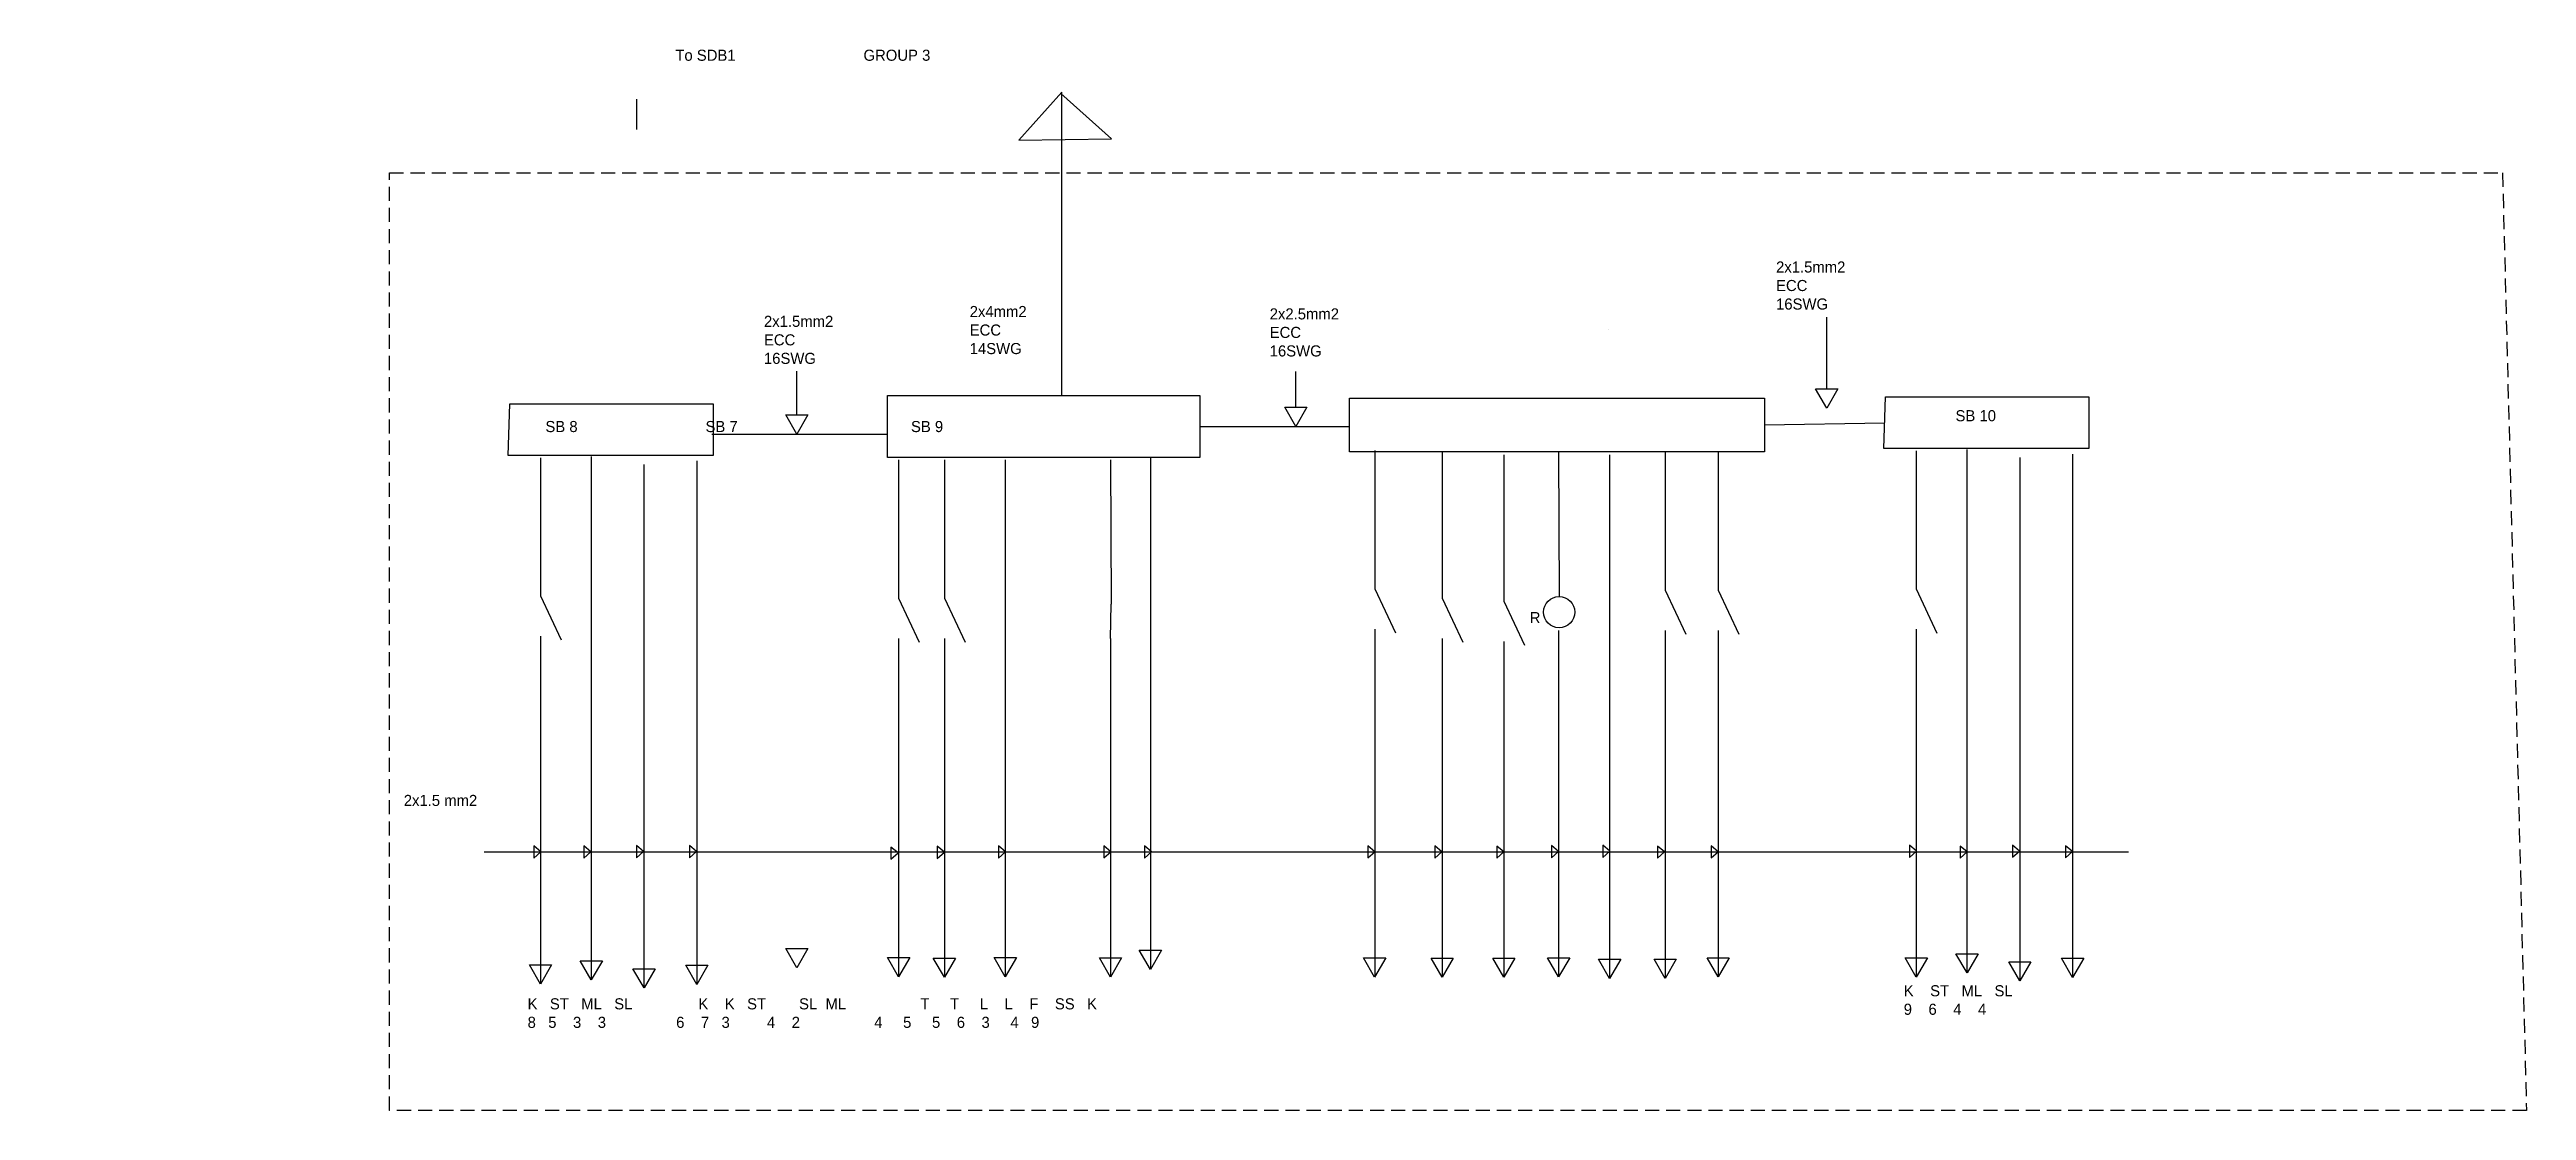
# Model space of a CAD drawing. Header units: inches. Extents: x 382 to 3589, y 252 to 2683.
# Drawn here: x 1436 to 1994, y 2256 to 2495 of the extents above; entities that cross this region are included whole.
import ezdxf

# ---------------------------------------------------------------- set-up
doc = ezdxf.new("R2010")
doc.units = ezdxf.units.IN
doc.linetypes.add('HIDDEN2', pattern=[4.7625, 3.175, -1.5875])

msp = doc.modelspace()

# ---------------------------------------------------------------- linework, layer by layer
for p, q in [((1568.25, 2483.84), (1568.25, 2477.02)), ((1663.99, 2485.36), (1654.31, 2474.55)), ((1675.17, 2474.86), (1663.75, 2485.09)), ((1663.99, 2417.1), (1663.99, 2485.36)), ((1654.31, 2474.55), (1675.17, 2474.86)), ((1787.11, 2431.89), (1787.11, 2431.89)), ((1836.2, 2418.58), (1836.2, 2434.72)), ((1604.33, 2412.75), (1604.33, 2422.58)), ((1716.66, 2414.46), (1716.66, 2422.53)), ((1833.7, 2418.58), (1838.7, 2418.58)), ((1836.2, 2414.25), (1833.7, 2418.58)), ((1838.7, 2418.58), (1836.2, 2414.25)), ((1601.83, 2412.75), (1606.83, 2412.75)), ((1604.33, 2408.42), (1601.83, 2412.75)), ((1606.83, 2412.75), (1604.33, 2408.42)), ((1695.06, 2410.13), (1728.79, 2410.13)), ((1714.16, 2414.46), (1719.16, 2414.46)), ((1716.66, 2410.13), (1714.16, 2414.46)), ((1719.16, 2414.46), (1716.66, 2410.13)), ((1822.19, 2410.46), (1849.26, 2410.98)), ((1585.23, 2408.42), (1624.78, 2408.42)), ((1734.43, 2404.69), (1734.43, 2373.58)), ((1749.61, 2404.4), (1749.61, 2371.49)), ((1763.49, 2403.73), (1763.49, 2370.81)), ((1775.83, 2404.36), (1775.95, 2371.86)), ((1787.29, 2403.71), (1787.29, 2285.88)), ((1799.84, 2404.39), (1799.84, 2373.28)), ((1811.73, 2404.41), (1811.73, 2373.3)), ((1856.36, 2404.67), (1856.36, 2373.57)), ((1867.76, 2404.97), (1867.76, 2287.13)), ((1891.52, 2403.93), (1891.52, 2286.1)), ((1546.63, 2403.1), (1546.63, 2372)), ((1558.02, 2403.4), (1558.02, 2285.57)), ((1569.9, 2401.59), (1569.9, 2283.76)), ((1581.79, 2402.37), (1581.79, 2284.53)), ((1627.23, 2402.59), (1627.23, 2371.49)), ((1637.55, 2402.59), (1637.55, 2371.49)), ((1651.25, 2402.59), (1651.25, 2362.39)), ((1674.95, 2402.59), (1675.07, 2370.09)), ((1683.93, 2403.16), (1683.93, 2287.96)), ((1879.64, 2403.16), (1879.64, 2285.33)), ((1546.63, 2372), (1551.28, 2362.06)), ((1627.23, 2371.49), (1631.88, 2361.55)), ((1637.55, 2371.49), (1642.2, 2361.55)), ((1674.95, 2362.39), (1675.07, 2370.09)), ((1734.43, 2373.58), (1739.08, 2363.64)), ((1749.61, 2371.49), (1754.27, 2361.55)), ((1763.49, 2370.81), (1768.14, 2360.87)), ((1799.84, 2373.28), (1804.5, 2363.34)), ((1811.73, 2373.3), (1816.38, 2363.36)), ((1856.36, 2373.57), (1861.02, 2363.63)), ((1734.43, 2364.49), (1734.43, 2316.5)), ((1856.36, 2364.47), (1856.36, 2316.48)), ((1546.63, 2362.9), (1546.63, 2314.91)), ((1627.23, 2362.39), (1627.23, 2314.4)), ((1637.55, 2362.39), (1637.55, 2314.4)), ((1651.25, 2362.39), (1651.25, 2314.4)), ((1674.95, 2362.39), (1674.95, 2314.4)), ((1749.61, 2362.39), (1749.61, 2314.4)), ((1763.49, 2361.72), (1763.49, 2313.73)), ((1775.83, 2364.16), (1775.83, 2316.17)), ((1799.84, 2364.19), (1799.84, 2316.2)), ((1811.73, 2364.21), (1811.73, 2316.22)), ((1533.92, 2314.4), (1815.97, 2314.4)), ((1546.67, 2314.35), (1545.09, 2315.69)), ((1545.09, 2315.69), (1545.09, 2312.95)), ((1545.09, 2312.95), (1546.67, 2314.35)), ((1546.63, 2314.91), (1546.63, 2284.63)), ((1557.94, 2314.38), (1556.36, 2315.72)), ((1556.36, 2315.72), (1556.36, 2312.97)), ((1556.36, 2312.97), (1557.94, 2314.38)), ((1569.83, 2314.43), (1568.25, 2315.77)), ((1568.25, 2315.77), (1568.25, 2313.02)), ((1568.25, 2313.02), (1569.83, 2314.43)), ((1581.73, 2314.43), (1580.14, 2315.77)), ((1580.14, 2315.77), (1580.14, 2313.02)), ((1580.14, 2313.02), (1581.73, 2314.43)), ((1627.11, 2314.11), (1625.53, 2315.44)), ((1625.53, 2315.44), (1625.53, 2312.7)), ((1627.23, 2314.4), (1627.23, 2286.22)), ((1637.54, 2314.31), (1635.96, 2315.65)), ((1635.96, 2315.65), (1635.96, 2312.9)), ((1635.96, 2312.9), (1637.54, 2314.31)), ((1637.55, 2314.4), (1637.55, 2286.16)), ((1651.32, 2314.34), (1649.73, 2315.68)), ((1649.73, 2315.68), (1649.73, 2312.93)), ((1649.73, 2312.93), (1651.32, 2314.34)), ((1651.25, 2314.4), (1651.25, 2286.25)), ((1675.06, 2314.39), (1673.48, 2315.73)), ((1673.48, 2315.73), (1673.48, 2312.98)), ((1673.48, 2312.98), (1675.06, 2314.39)), ((1674.95, 2314.4), (1674.95, 2286.2)), ((1684.18, 2314.37), (1682.6, 2315.71)), ((1682.6, 2315.71), (1682.6, 2312.96)), ((1682.6, 2312.96), (1684.18, 2314.37)), ((1734.46, 2314.39), (1732.87, 2315.73)), ((1732.87, 2315.73), (1732.87, 2312.98)), ((1732.87, 2312.98), (1734.46, 2314.39)), ((1734.43, 2316.5), (1734.43, 2286.22)), ((1749.57, 2314.34), (1747.99, 2315.68)), ((1747.99, 2315.68), (1747.99, 2312.93)), ((1747.99, 2312.93), (1749.57, 2314.34)), ((1749.61, 2314.4), (1749.61, 2286.22)), ((1763.49, 2314.33), (1761.9, 2315.67)), ((1761.9, 2315.67), (1761.9, 2312.92)), ((1761.9, 2312.92), (1763.49, 2314.33)), ((1775.82, 2314.42), (1774.24, 2315.76)), ((1774.24, 2315.76), (1774.24, 2313.01)), ((1774.24, 2313.01), (1775.82, 2314.42)), ((1775.83, 2316.17), (1775.83, 2286.22)), ((1787.34, 2314.52), (1785.76, 2315.86)), ((1785.76, 2315.86), (1785.76, 2313.11)), ((1785.76, 2313.11), (1787.34, 2314.52)), ((1799.67, 2314.33), (1798.09, 2315.67)), ((1798.09, 2315.67), (1798.09, 2312.92)), ((1798.09, 2312.92), (1799.67, 2314.33)), ((1799.84, 2316.2), (1799.84, 2285.92)), ((1811.73, 2314.39), (1810.15, 2315.73)), ((1810.15, 2315.73), (1810.15, 2312.99)), ((1810.15, 2312.99), (1811.73, 2314.39)), ((1811.73, 2316.22), (1811.73, 2289.54)), ((1815.97, 2314.4), (1826.32, 2314.4)), ((1826.32, 2314.4), (1904.16, 2314.4)), ((1856.38, 2314.51), (1854.8, 2315.85)), ((1854.8, 2315.85), (1854.8, 2313.11)), ((1854.8, 2313.11), (1856.38, 2314.51)), ((1856.36, 2316.48), (1856.36, 2286.2)), ((1867.8, 2314.33), (1866.22, 2315.66)), ((1866.22, 2315.66), (1866.22, 2312.92)), ((1866.22, 2312.92), (1867.8, 2314.33)), ((1879.62, 2314.55), (1878.03, 2315.88)), ((1878.03, 2315.88), (1878.03, 2313.14)), ((1878.03, 2313.14), (1879.62, 2314.55)), ((1891.51, 2314.41), (1889.93, 2315.75)), ((1889.93, 2315.75), (1889.93, 2313.01)), ((1889.93, 2313.01), (1891.51, 2314.41)), ((1625.53, 2312.7), (1627.11, 2314.11)), ((1763.49, 2313.73), (1763.49, 2286.22)), ((1601.82, 2292.61), (1606.82, 2292.61)), ((1604.32, 2288.28), (1601.82, 2292.61)), ((1606.82, 2292.61), (1604.32, 2288.28)), ((1681.43, 2292.2), (1686.43, 2292.2)), ((1683.93, 2287.87), (1681.43, 2292.2)), ((1686.43, 2292.2), (1683.93, 2287.87)), ((1544.11, 2288.93), (1549.11, 2288.93)), ((1546.61, 2284.6), (1544.11, 2288.93)), ((1549.11, 2288.93), (1546.61, 2284.6)), ((1555.55, 2289.86), (1560.55, 2289.86)), ((1558.05, 2285.53), (1555.55, 2289.86)), ((1560.55, 2289.86), (1558.05, 2285.53)), ((1567.44, 2288.05), (1572.44, 2288.05)), ((1569.94, 2283.72), (1567.44, 2288.05)), ((1572.44, 2288.05), (1569.94, 2283.72)), ((1579.32, 2288.83), (1584.32, 2288.83)), ((1581.82, 2284.5), (1579.32, 2288.83)), ((1584.32, 2288.83), (1581.82, 2284.5)), ((1624.75, 2290.55), (1629.75, 2290.55)), ((1627.25, 2286.22), (1624.75, 2290.55)), ((1629.75, 2290.55), (1627.25, 2286.22)), ((1635.05, 2290.45), (1640.05, 2290.45)), ((1637.55, 2286.12), (1635.05, 2290.45)), ((1640.05, 2290.45), (1637.55, 2286.12)), ((1648.75, 2290.55), (1653.75, 2290.55)), ((1651.25, 2286.22), (1648.75, 2290.55)), ((1653.75, 2290.55), (1651.25, 2286.22)), ((1672.44, 2290.47), (1677.44, 2290.47)), ((1674.94, 2286.14), (1672.44, 2290.47)), ((1677.44, 2290.47), (1674.94, 2286.14)), ((1731.92, 2290.51), (1736.92, 2290.51)), ((1734.42, 2286.18), (1731.92, 2290.51)), ((1736.92, 2290.51), (1734.42, 2286.18)), ((1747.12, 2290.46), (1752.12, 2290.46)), ((1749.62, 2286.13), (1747.12, 2290.46)), ((1752.12, 2290.46), (1749.62, 2286.13)), ((1760.99, 2290.46), (1765.99, 2290.46)), ((1763.49, 2286.13), (1760.99, 2290.46)), ((1765.99, 2290.46), (1763.49, 2286.13)), ((1773.34, 2290.52), (1778.34, 2290.52)), ((1775.84, 2286.19), (1773.34, 2290.52)), ((1778.34, 2290.52), (1775.84, 2286.19)), ((1784.82, 2290.17), (1789.82, 2290.17)), ((1787.32, 2285.84), (1784.82, 2290.17)), ((1789.82, 2290.17), (1787.32, 2285.84)), ((1797.33, 2290.21), (1802.33, 2290.21)), ((1799.83, 2285.88), (1797.33, 2290.21)), ((1802.33, 2290.21), (1799.83, 2285.88)), ((1809.24, 2290.52), (1814.24, 2290.52)), ((1811.74, 2286.19), (1809.24, 2290.52)), ((1811.73, 2289.54), (1811.73, 2286.22)), ((1814.24, 2290.52), (1811.74, 2286.19)), ((1853.85, 2290.49), (1858.85, 2290.49)), ((1856.35, 2286.16), (1853.85, 2290.49)), ((1858.85, 2290.49), (1856.35, 2286.16)), ((1865.29, 2291.43), (1870.29, 2291.43)), ((1867.79, 2287.1), (1865.29, 2291.43)), ((1870.29, 2291.43), (1867.79, 2287.1)), ((1877.17, 2289.62), (1882.17, 2289.62)), ((1879.67, 2285.29), (1877.17, 2289.62)), ((1882.17, 2289.62), (1879.67, 2285.29)), ((1889.05, 2290.4), (1894.05, 2290.4)), ((1891.55, 2286.06), (1889.05, 2290.4)), ((1894.05, 2290.4), (1891.55, 2286.06))]:
    msp.add_line(p, q)
at = {"linetype": 'HIDDEN2'}
msp.add_lwpolyline([(1512.63, 2467.24), (1988.34, 2467.24), (1993.73, 2256.14), (1512.63, 2256.14)], close=True, dxfattribs=at)
for points in [[(1539.73, 2415.24), (1585.5, 2415.24), (1585.5, 2403.58), (1539.33, 2403.58)], [(1624.78, 2417.1), (1695.06, 2417.1), (1695.06, 2403.16), (1624.78, 2403.16)], [(1728.79, 2416.52), (1822.19, 2416.52), (1822.2, 2404.4), (1728.79, 2404.4)], [(1849.46, 2416.81), (1895.23, 2416.81), (1895.23, 2405.14), (1849.06, 2405.14)]]:
    msp.add_lwpolyline(points, close=True)
msp.add_circle((1775.95, 2368.33), 3.52)

# ---------------------------------------------------------------- texts
at = {"char_height": 2.5, "attachment_point": 1}
for s, insert, width in [('\\P \\P                                                 To SDB1                               GROUP 3', (1531.47, 2503.29), 155.7154), ('\\P\\P\\P\\P\\P\\P    ', (1436.09, 2455.54), 293.3664), (' 2x1.5mm2\\P ECC\\P 16SWG', (1823.86, 2447.28), 24.0235), ('\\P\\P2x4mm2\\PECC\\P14SWG', (1643.25, 2445.59), 29.9125), ('\\P\\P\\P\\pt2.5,5; 2x1.5mm2\\P\\ptz; ECC\\P 16SWG', (1596, 2447.55), 31.2778), (' 2x2.5mm2\\P ECC\\P 16SWG', (1709.86, 2436.72), 27.9915), ('\\P\\P\\P\\P\\P         SB 8                               SB 7                                          SB 9', (1539.37, 2432.2), 248.8227), ('        SB 10', (1857.76, 2413.8), 31.9588), ('\\P   R', (1766.54, 2372.52), 18.2776), ('2x1.5 mm2 ^I', (1515.84, 2327.19), 22.9248), ('\\P ', (1655.29, 2291.97), 46.7704), ('  \\P  \\P  ', (1451.3, 2288.97), 158.9896), ('\\P                                                                                       \\P                                                                                    \\P K   ST   ML   SL                K    K   ST        SL  ML                  T     T     L    L    F    SS   K\\P 8   5    3    3                 6    7   3         4    2                  4     5     5    6    3     4   9\\P                                           ', (1542.79, 2293.9), 287.711), ('K    ST   ML   SL\\P9    6    4    4', (1853.53, 2284.34), 41.9789)]:
    msp.add_mtext(s, dxfattribs=dict(at, insert=insert, width=width))

doc.saveas('drawing.dxf')
